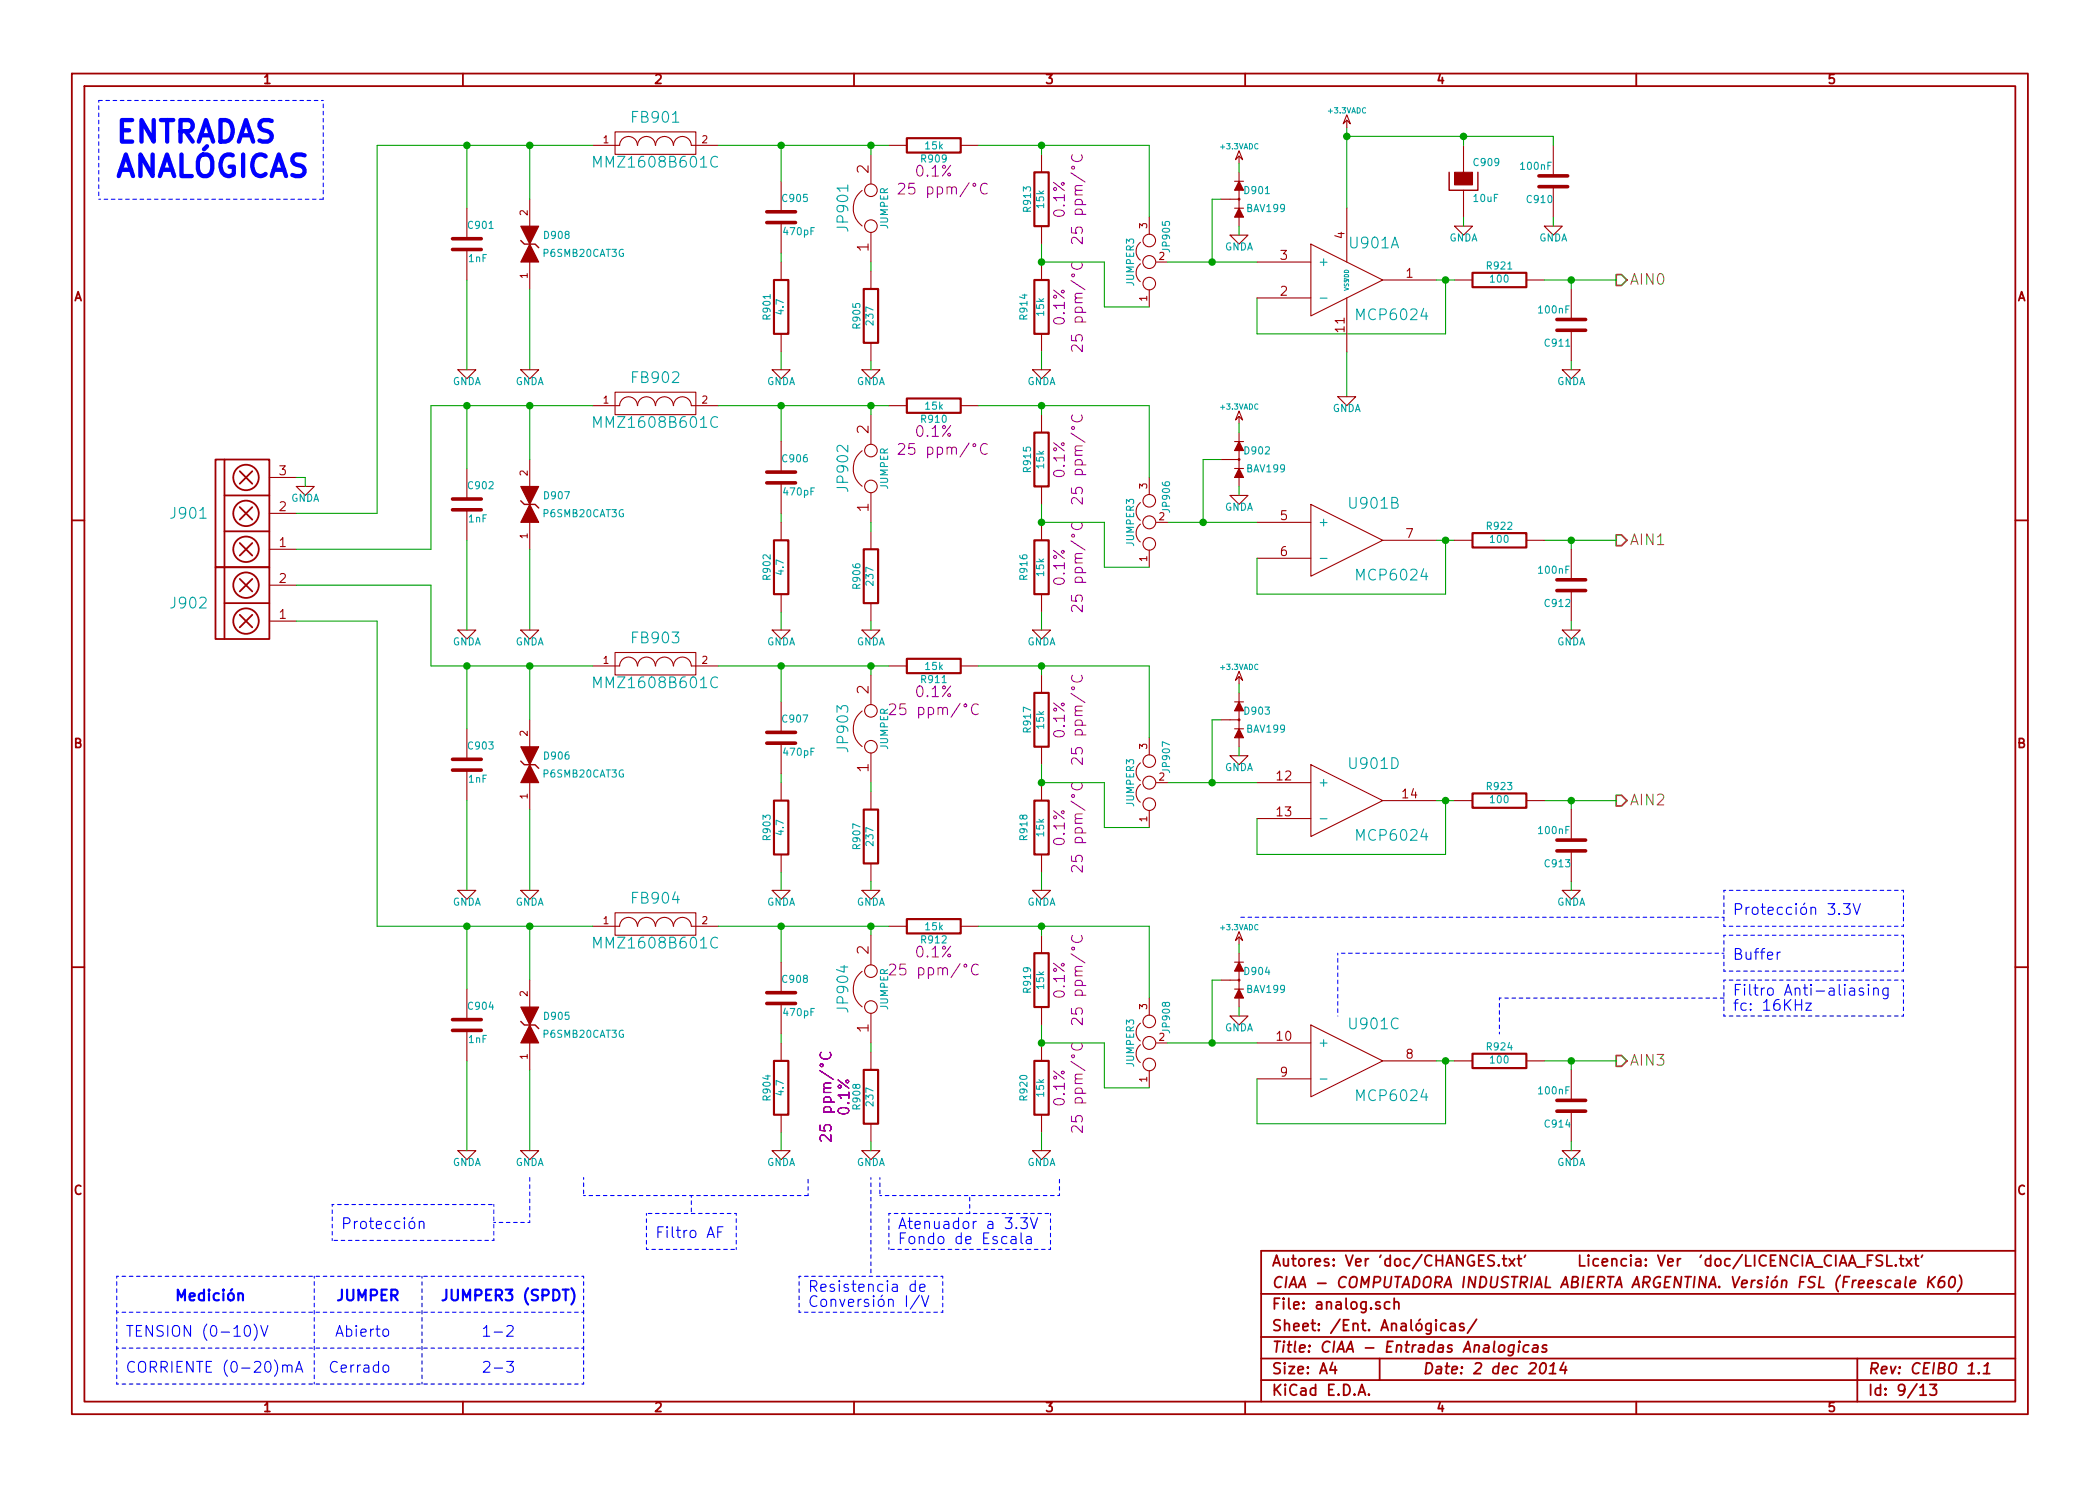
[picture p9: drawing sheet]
<svg xmlns="http://www.w3.org/2000/svg" width="297mm" height="210mm" viewBox="0 0 297 210" stroke-linecap="round" stroke-linejoin="round" font-family="sans-serif">
<defs><g id="words">
<g font-size="4.2" fill="#00f">
<text x="16.5" y="20.3">ENTRADAS</text>
<text x="16.5" y="25.2">ANALÓGICAS</text>
</g>
<g font-size="2.1" fill="#00a0a0">
<text x="89.5" y="17.4">FB901</text>
<text x="84.6" y="23.8">MMZ1608B601C</text>
<text x="120.1" y="32.5" transform="rotate(-90 120.1 32.5)">JP901</text>
<text x="191" y="35.2">U901A</text>
<text x="192.1" y="45.4">MCP6024</text>
<text x="89.5" y="54.3">FB902</text>
<text x="84.6" y="60.6">MMZ1608B601C</text>
<text x="120.1" y="69.3" transform="rotate(-90 120.1 69.3)">JP902</text>
<text x="24.3" y="73.5">J901</text>
<text x="191" y="72.1">U901B</text>
<text x="192.1" y="82.2">MCP6024</text>
<text x="24.3" y="86.2">J902</text>
<text x="89.5" y="91.1">FB903</text>
<text x="84.6" y="97.5">MMZ1608B601C</text>
<text x="120.1" y="106.2" transform="rotate(-90 120.1 106.2)">JP903</text>
<text x="191" y="108.9">U901D</text>
<text x="192.1" y="119">MCP6024</text>
<text x="89.5" y="127.9">FB904</text>
<text x="84.6" y="134.3">MMZ1608B601C</text>
<text x="120.1" y="143" transform="rotate(-90 120.1 143)">JP904</text>
<text x="191" y="145.7">U901C</text>
<text x="192.1" y="155.9">MCP6024</text>
</g>
<g font-size="2.1" fill="#a00000">
<text x="122.9" y="24.5" transform="rotate(-90 122.9 24.5)">2</text>
<text x="122.9" y="35.6" transform="rotate(-90 122.9 35.6)">1</text>
<text x="122.9" y="61.3" transform="rotate(-90 122.9 61.3)">2</text>
<text x="122.9" y="72.4" transform="rotate(-90 122.9 72.4)">1</text>
<text x="122.9" y="98.2" transform="rotate(-90 122.9 98.2)">2</text>
<text x="122.9" y="109.2" transform="rotate(-90 122.9 109.2)">1</text>
<text x="122.9" y="135" transform="rotate(-90 122.9 135)">2</text>
<text x="122.9" y="146" transform="rotate(-90 122.9 146)">1</text>
<text x="179.9" y="179.3">Autores: Ver 'doc/CHANGES.txt'</text>
<text x="214" y="179.3">Licencia: Ver 'doc/LICENCIA_CIAA_FSL.txt'</text>
<text x="179.9" y="185.4">File: analog.sch</text>
<text x="179.9" y="182.3">CIAA - COMPUTADORA INDUSTRIAL ABIERTA ARGENTINA. Versión FSL (Freescale K60)</text>
<text x="179.9" y="191.5">Title: CIAA - Entradas Analogicas</text>
<text x="179.9" y="188.4">Sheet: /Ent. Analógicas/</text>
<text x="179.9" y="197.6">KiCad E.D.A.</text>
<text x="179.9" y="194.5">Size: A4</text>
<text x="201.2" y="194.5">Date: 2 dec 2014</text>
<text x="264.2" y="194.5">Rev: CEIBO 1.1</text>
<text x="264.2" y="197.6">Id: 9/13</text>
</g>
<g font-size="2.1" fill="#a000a0">
<text x="128.1" y="27.6">25 ppm/°C</text>
<text x="129.7" y="25.1">0.1%</text>
<text x="150.7" y="30.6" transform="rotate(-90 150.7 30.6)">0.1%</text>
<text x="153.2" y="33.4" transform="rotate(-90 153.2 33.4)">25 ppm/°C</text>
<text x="150.7" y="45.8" transform="rotate(-90 150.7 45.8)">0.1%</text>
<text x="153.2" y="48.6" transform="rotate(-90 153.2 48.6)">25 ppm/°C</text>
<text x="128.1" y="64.4">25 ppm/°C</text>
<text x="129.7" y="61.9">0.1%</text>
<text x="150.7" y="67.4" transform="rotate(-90 150.7 67.4)">0.1%</text>
<text x="153.2" y="70.2" transform="rotate(-90 153.2 70.2)">25 ppm/°C</text>
<text x="150.7" y="82.7" transform="rotate(-90 150.7 82.7)">0.1%</text>
<text x="153.2" y="85.5" transform="rotate(-90 153.2 85.5)">25 ppm/°C</text>
<text x="126.9" y="101.3">25 ppm/°C</text>
<text x="129.7" y="98.7">0.1%</text>
<text x="150.7" y="104.3" transform="rotate(-90 150.7 104.3)">0.1%</text>
<text x="153.2" y="107.1" transform="rotate(-90 153.2 107.1)">25 ppm/°C</text>
<text x="150.7" y="119.5" transform="rotate(-90 150.7 119.5)">0.1%</text>
<text x="153.2" y="122.3" transform="rotate(-90 153.2 122.3)">25 ppm/°C</text>
<text x="129.7" y="135.6">0.1%</text>
<text x="126.9" y="138.1">25 ppm/°C</text>
<text x="150.7" y="141.1" transform="rotate(-90 150.7 141.1)">0.1%</text>
<text x="153.2" y="143.9" transform="rotate(-90 153.2 143.9)">25 ppm/°C</text>
<text x="117.7" y="160.4" transform="rotate(-90 117.7 160.4)">25 ppm/°C</text>
<text x="120.2" y="157.6" transform="rotate(-90 120.2 157.6)">0.1%</text>
<text x="150.7" y="156.3" transform="rotate(-90 150.7 156.3)">0.1%</text>
<text x="153.2" y="159.1" transform="rotate(-90 153.2 159.1)">25 ppm/°C</text>
</g>
<g font-size="2.1" fill="#808000">
<text x="230.5" y="40.4">AIN0</text>
<text x="230.5" y="77.2">AIN1</text>
<text x="230.5" y="114">AIN2</text>
<text x="230.5" y="150.9">AIN3</text>
</g>
<g font-size="2.1" fill="#00f">
<text x="245.1" y="129.5">Protección 3.3V</text>
<text x="245.1" y="135.9">Buffer</text>
<text x="245.1" y="141">Filtro Anti-aliasing</text>
<text x="245.1" y="143.1">fc: 16KHz</text>
<text x="48.3" y="174">Protección</text>
<text x="127" y="174">Atenuador a 3.3V</text>
<text x="92.7" y="175.3">Filtro AF</text>
<text x="127" y="176.1">Fondo de Escala</text>
<text x="21.3" y="184.1">Medición</text>
<text x="48.8" y="184.1">JUMPER3 (SPDT)</text>
<text x="114.3" y="182.9">Resistencia de</text>
<text x="114.3" y="185">Conversión I/V</text>
<text x="17.8" y="189.2">TENSION (0-10)V</text>
<text x="52.8" y="189.2">1-2</text>
<text x="17.8" y="194.3">CORRIENTE (0-20)mA</text>
<text x="41.5" y="194.3">Cerrado</text>
</g>
<g font-size="1.8" fill="#a00000">
<text x="37.3" y="11.9">1</text>
<text x="92.7" y="11.9">2</text>
<text x="148" y="11.9">3</text>
<text x="203.3" y="11.9">4</text>
<text x="258.6" y="11.9">5</text>
<text x="190.2" y="33.8" transform="rotate(-90 190.2 33.8)">4</text>
<text x="181.1" y="41.9">2</text>
<text x="181.1" y="36.8">3</text>
<text x="198.9" y="39.4">1</text>
<text x="10.4" y="42.7">A</text>
<text x="190.2" y="46.9" transform="rotate(-90 190.2 46.9)">11</text>
<text x="285.3" y="42.7">A</text>
<text x="39.5" y="67.3">3</text>
<text x="39.5" y="77.5">1</text>
<text x="39.5" y="72.4">2</text>
<text x="181.1" y="73.7">5</text>
<text x="198.9" y="76.2">7</text>
<text x="39.5" y="82.5">2</text>
<text x="181.1" y="78.7">6</text>
<text x="39.5" y="87.6">1</text>
<text x="10.4" y="105.9">B</text>
<text x="285.3" y="105.9">B</text>
<text x="180.6" y="110.5">12</text>
<text x="198.4" y="113">14</text>
<text x="180.6" y="115.6">13</text>
<text x="180.6" y="147.3">10</text>
<text x="198.9" y="149.9">8</text>
<text x="181.1" y="152.4">9</text>
<text x="10.4" y="169.1">C</text>
<text x="285.3" y="169.1">C</text>
<text x="37.3" y="199.8">1</text>
<text x="92.7" y="199.8">2</text>
<text x="148" y="199.8">3</text>
<text x="203.3" y="199.8">4</text>
<text x="258.6" y="199.8">5</text>
</g>
<g font-size="1.8" fill="#00a0a0">
<text x="186.4" y="37.7">+</text>
<text x="186.4" y="74.5">+</text>
<text x="186.4" y="111.4">+</text>
<text x="186.4" y="148.2">+</text>
</g>
<g font-size="1.4" fill="#a00000">
<text x="85.3" y="20.3">1</text>
<text x="99.3" y="20.3">2</text>
<text x="74.7" y="30.5" transform="rotate(-90 74.7 30.5)">2</text>
<text x="162.3" y="32.3" transform="rotate(-90 162.3 32.3)">3</text>
<text x="74.7" y="39.4" transform="rotate(-90 74.7 39.4)">1</text>
<text x="164" y="36.8">2</text>
<text x="162.3" y="42.6" transform="rotate(-90 162.3 42.6)">1</text>
<text x="85.3" y="57.1">1</text>
<text x="99.3" y="57.1">2</text>
<text x="74.7" y="67.3" transform="rotate(-90 74.7 67.3)">2</text>
<text x="162.3" y="69.1" transform="rotate(-90 162.3 69.1)">3</text>
<text x="74.7" y="76.2" transform="rotate(-90 74.7 76.2)">1</text>
<text x="164" y="73.7">2</text>
<text x="162.3" y="79.4" transform="rotate(-90 162.3 79.4)">1</text>
<text x="85.3" y="94">1</text>
<text x="99.3" y="94">2</text>
<text x="74.7" y="104.1" transform="rotate(-90 74.7 104.1)">2</text>
<text x="162.3" y="106" transform="rotate(-90 162.3 106)">3</text>
<text x="74.7" y="113" transform="rotate(-90 74.7 113)">1</text>
<text x="164" y="110.5">2</text>
<text x="162.3" y="116.3" transform="rotate(-90 162.3 116.3)">1</text>
<text x="85.3" y="130.8">1</text>
<text x="99.3" y="130.8">2</text>
<text x="74.7" y="141" transform="rotate(-90 74.7 141)">2</text>
<text x="162.3" y="142.8" transform="rotate(-90 162.3 142.8)">3</text>
<text x="74.7" y="149.9" transform="rotate(-90 74.7 149.9)">1</text>
<text x="164" y="147.3">2</text>
<text x="162.3" y="153.1" transform="rotate(-90 162.3 153.1)">1</text>
</g>
<g font-size="1.4" fill="#00a0a0">
<text x="130.4" y="23">R909</text>
<text x="130.9" y="21.2">15k</text>
<text x="208.6" y="23.5">C909</text>
<text x="110.8" y="28.6">C905</text>
<text x="145.9" y="29.9" transform="rotate(-90 145.9 29.9)">R913</text>
<text x="147.7" y="29.4" transform="rotate(-90 147.7 29.4)">15k</text>
<text x="176.1" y="27.5">D901</text>
<text x="208.5" y="28.6">10uF</text>
<text x="215.2" y="24.1">100nF</text>
<text x="216.1" y="28.8">C910</text>
<text x="66.3" y="32.4">C901</text>
<text x="77.1" y="33.9">D908</text>
<text x="110.9" y="33.3">470pF</text>
<text x="125.7" y="32.4" transform="rotate(-90 125.7 32.4)">JUMPER</text>
<text x="165.5" y="35.5" transform="rotate(-90 165.5 35.5)">JP905</text>
<text x="173.2" y="35.5">GNDA</text>
<text x="176.4" y="30">BAV199</text>
<text x="204.9" y="34.2">GNDA</text>
<text x="217.6" y="34.2">GNDA</text>
<text x="66.3" y="37.1">1nF</text>
<text x="76.9" y="36.4">P6SMB20CAT3G</text>
<text x="160.5" y="40.4" transform="rotate(-90 160.5 40.4)">JUMPER3</text>
<text x="210.4" y="38.2">R921</text>
<text x="210.9" y="40">100</text>
<text x="109" y="45.1" transform="rotate(-90 109 45.1)">R901</text>
<text x="110.9" y="44.4" transform="rotate(-90 110.9 44.4)">4.7</text>
<text x="121.7" y="46.4" transform="rotate(-90 121.7 46.4)">R905</text>
<text x="123.6" y="45.9" transform="rotate(-90 123.6 45.9)">237</text>
<text x="145.4" y="45.1" transform="rotate(-90 145.4 45.1)">R914</text>
<text x="147.7" y="44.6" transform="rotate(-90 147.7 44.6)">15k</text>
<text x="217.7" y="44.4">100nF</text>
<text x="218.6" y="49.1">C911</text>
<text x="64" y="54.5">GNDA</text>
<text x="72.8" y="54.5">GNDA</text>
<text x="108.4" y="54.5">GNDA</text>
<text x="121.1" y="54.5">GNDA</text>
<text x="130.4" y="59.9">R910</text>
<text x="130.9" y="58">15k</text>
<text x="145.2" y="54.5">GNDA</text>
<text x="188.4" y="58.3">GNDA</text>
<text x="220.2" y="54.5">GNDA</text>
<text x="110.8" y="65.5">C906</text>
<text x="176.1" y="64.3">D902</text>
<text x="41.1" y="71">GNDA</text>
<text x="66.3" y="69.3">C902</text>
<text x="77.1" y="70.7">D907</text>
<text x="110.9" y="70.1">470pF</text>
<text x="125.7" y="69.2" transform="rotate(-90 125.7 69.2)">JUMPER</text>
<text x="145.9" y="66.7" transform="rotate(-90 145.9 66.7)">R915</text>
<text x="147.7" y="66.2" transform="rotate(-90 147.7 66.2)">15k</text>
<text x="176.4" y="66.9">BAV199</text>
<text x="66.3" y="74">1nF</text>
<text x="76.9" y="73.2">P6SMB20CAT3G</text>
<text x="160.5" y="77.2" transform="rotate(-90 160.5 77.2)">JUMPER3</text>
<text x="165.5" y="72.3" transform="rotate(-90 165.5 72.3)">JP906</text>
<text x="173.2" y="72.3">GNDA</text>
<text x="210.4" y="75">R922</text>
<text x="210.9" y="76.9">100</text>
<text x="109" y="81.9" transform="rotate(-90 109 81.9)">R902</text>
<text x="110.9" y="81.2" transform="rotate(-90 110.9 81.2)">4.7</text>
<text x="121.7" y="83.2" transform="rotate(-90 121.7 83.2)">R906</text>
<text x="123.6" y="82.7" transform="rotate(-90 123.6 82.7)">237</text>
<text x="145.4" y="81.9" transform="rotate(-90 145.4 81.9)">R916</text>
<text x="147.7" y="81.5" transform="rotate(-90 147.7 81.5)">15k</text>
<text x="217.7" y="81.2">100nF</text>
<text x="218.6" y="85.9">C912</text>
<text x="64" y="91.4">GNDA</text>
<text x="72.8" y="91.4">GNDA</text>
<text x="108.4" y="91.4">GNDA</text>
<text x="121.1" y="91.4">GNDA</text>
<text x="130.9" y="94.8">15k</text>
<text x="145.2" y="91.4">GNDA</text>
<text x="220.2" y="91.4">GNDA</text>
<text x="130.4" y="96.7">R911</text>
<text x="176.1" y="101.2">D903</text>
<text x="66.3" y="106.1">C903</text>
<text x="77.1" y="107.5">D906</text>
<text x="110.8" y="102.3">C907</text>
<text x="110.9" y="107">470pF</text>
<text x="125.7" y="106.1" transform="rotate(-90 125.7 106.1)">JUMPER</text>
<text x="145.9" y="103.5" transform="rotate(-90 145.9 103.5)">R917</text>
<text x="147.7" y="103" transform="rotate(-90 147.7 103)">15k</text>
<text x="176.4" y="103.7">BAV199</text>
<text x="66.3" y="110.8">1nF</text>
<text x="76.9" y="110.1">P6SMB20CAT3G</text>
<text x="165.5" y="109.2" transform="rotate(-90 165.5 109.2)">JP907</text>
<text x="173.2" y="109.1">GNDA</text>
<text x="210.4" y="111.8">R923</text>
<text x="210.9" y="113.7">100</text>
<text x="109" y="118.8" transform="rotate(-90 109 118.8)">R903</text>
<text x="110.9" y="118.1" transform="rotate(-90 110.9 118.1)">4.7</text>
<text x="123.6" y="119.6" transform="rotate(-90 123.6 119.6)">237</text>
<text x="145.4" y="118.8" transform="rotate(-90 145.4 118.8)">R918</text>
<text x="147.7" y="118.3" transform="rotate(-90 147.7 118.3)">15k</text>
<text x="160.5" y="114.1" transform="rotate(-90 160.5 114.1)">JUMPER3</text>
<text x="217.7" y="118.1">100nF</text>
<text x="121.7" y="120" transform="rotate(-90 121.7 120)">R907</text>
<text x="218.6" y="122.8">C913</text>
<text x="64" y="128.2">GNDA</text>
<text x="72.8" y="128.2">GNDA</text>
<text x="108.4" y="128.2">GNDA</text>
<text x="121.1" y="128.2">GNDA</text>
<text x="130.9" y="131.7">15k</text>
<text x="145.2" y="128.2">GNDA</text>
<text x="220.2" y="128.2">GNDA</text>
<text x="130.4" y="133.5">R912</text>
<text x="176.1" y="138">D904</text>
<text x="66.3" y="142.9">C904</text>
<text x="110.8" y="139.1">C908</text>
<text x="110.9" y="143.8">470pF</text>
<text x="125.7" y="142.9" transform="rotate(-90 125.7 142.9)">JUMPER</text>
<text x="145.9" y="140.4" transform="rotate(-90 145.9 140.4)">R919</text>
<text x="147.7" y="139.9" transform="rotate(-90 147.7 139.9)">15k</text>
<text x="176.4" y="140.5">BAV199</text>
<text x="66.3" y="147.6">1nF</text>
<text x="76.9" y="146.9">P6SMB20CAT3G</text>
<text x="77.1" y="144.3">D905</text>
<text x="165.5" y="146" transform="rotate(-90 165.5 146)">JP908</text>
<text x="173.2" y="146">GNDA</text>
<text x="210.4" y="148.7">R924</text>
<text x="109" y="155.6" transform="rotate(-90 109 155.6)">R904</text>
<text x="110.9" y="154.9" transform="rotate(-90 110.9 154.9)">4.7</text>
<text x="145.4" y="155.6" transform="rotate(-90 145.4 155.6)">R920</text>
<text x="147.7" y="155.1" transform="rotate(-90 147.7 155.1)">15k</text>
<text x="160.5" y="150.9" transform="rotate(-90 160.5 150.9)">JUMPER3</text>
<text x="210.9" y="150.5">100</text>
<text x="217.7" y="154.9">100nF</text>
<text x="121.7" y="156.9" transform="rotate(-90 121.7 156.9)">R908</text>
<text x="123.6" y="156.4" transform="rotate(-90 123.6 156.4)">237</text>
<text x="218.6" y="159.6">C914</text>
<text x="64" y="165">GNDA</text>
<text x="72.8" y="165">GNDA</text>
<text x="108.4" y="165">GNDA</text>
<text x="121.1" y="165">GNDA</text>
<text x="145.2" y="165">GNDA</text>
<text x="220.2" y="165">GNDA</text>
</g>
<g font-size="1.1" fill="#00a0a0">
<text x="188" y="16.1">+3.3VADC</text>
<text x="172.7" y="21.2">+3.3VADC</text>
<text x="172.7" y="58">+3.3VADC</text>
<text x="172.7" y="94.8">+3.3VADC</text>
<text x="172.7" y="131.6">+3.3VADC</text>
</g>
<g font-size=".8" fill="#00a0a0">
<text x="190.8" y="41.1" transform="rotate(-90 190.8 41.1)">VSS</text>
<text x="190.8" y="39.9" transform="rotate(-90 190.8 39.9)">VDD</text>
</g>
</g></defs>
<g fill="none" stroke="#a00000" stroke-width=".25">
<path d="M10.2 10.4h276.6v189.7h-276.6zM11.9 12.2h273.2v186.1h-273.2zM65.5 10.4v1.8M120.8 10.4v1.8M176.1 10.4v1.8M231.4 10.4v1.8M10.2 73.6h1.7M30.5 65h7.6v15.3h-7.6zM31.7 70.1h6.4M31.7 75.2h6.4M31.7 65v25.4M33.9 66.7l1.8 1.7"/>
<path d="M33.9 71.7l1.8 1.8M33.9 76.8l1.8 1.8M35.7 66.7l-1.8 1.7M35.7 71.7l-1.8 1.8M35.7 76.8l-1.8 1.8M285.1 73.6h1.7M30.5 80.3h7.6v10.1h-7.6zM31.7 85.3h6.4M33.9 81.9l1.8 1.8M33.9 87l1.8 1.8M35.7 81.9l-1.8 1.8M35.7 87l-1.8 1.8"/>
<path d="M10.2 136.8h1.7M285.1 136.8h1.7M211.4 177.7a.62 .62 0 0 0-.9 0 .36 .36 0 0 0 .3 .6l.2 .1a.36 .36 0 0 1 .4 .4 .36 .36 0 0 1-.4 .3l-.5-.1M212 179h.1l-.1 .1-.1-.1h.1v.1M212.5 178.1h.6M212.7 177.6v1.3l.1 .1 .3 .1M256.6 179.3h1.2M259 177.7a.63 .63 0 0 0-.7 0 .63 .63 0 0 0-.2 .8 .6 .6 0 0 0 .3 .5 .6 .6 0 0 0 .6 0M259.7 177.6v1.5M260.2 179.1l.5-1.5 .5 1.5M260.3 178.7h.8M261.5 179.1l.5-1.5 .5 1.5"/>
<path d="M261.6 178.7h.8M262.6 179.3h1.2M264.2 178.3h.5M264.9 177.6h-.7v1.5M266.3 177.7a.62 .62 0 0 0-.8 0 .36 .36 0 0 0 .2 .6l.3 .1a.36 .36 0 0 1 .3 .4 .36 .36 0 0 1-.3 .3l-.6-.1M266.9 177.6v1.5h.7M268.1 179h.1l-.1 .1v-.1v.1M268.7 178.1h.6M268.9 177.6v1.3l.1 .1 .3 .1M269.6 178.1l.8 1M270.4 178.1l-.8 1M270.8 178.1h.6"/>
<path d="M271 177.6v1.3l.1 .1 .3 .1M271.9 177.6l-.1 .3M285.1 177h-106.7v21.3M65.5 198.3v1.8M120.8 198.3v1.8M176.1 198.3v1.8M178.4 183.1h106.7M178.4 189.2h106.7M178.4 195.3h106.7M178.4 192.2h106.7M188.5 192.8l-.4 1h1M188.8 193.3v1.1"/>
<path d="M192.1 197.4l.5-1.5 .5 1.5M192.3 197h.7M193.6 197.3h.1l-.1 .1-.1-.1h.1v.1M195.1 192.2v3.1M196.6 184.3a.48 .48 0 0 0-.7 0l-.1 .6a.48 .48 0 0 0 .8 .2M197.2 184.3a.38 .38 0 0 1 .7 .1v.8M197.2 183.7v1.5M204.5 187.3a.48 .48 0 0 0-.6 .1l-.1 .6a.48 .48 0 0 0 .7 .2M205.2 187.3l.1-.1 .4 .1 .1 1M205.8 187.6l-.5 .1a.3 .3 0 0 0-.2 .3 .3 .3 0 0 0 .2 .3l.5-.1M207 187.3l-.3-.1-.2 .3v.2l.5 .1 .1 .2-.1 .2-.1 .1-.4-.1M208.9 186.7l-1.3 1.9"/>
<path d="M212.1 190.4a.39 .39 0 0 1 .4-.1 .39 .39 0 0 1 .3 .3l-.1 .6a.41 .41 0 0 1-.7-.2zM214.1 190.4a.51 .51 0 0 0-.7 .2v.6a.53 .53 0 0 0 .6 0M214.2 190.3l-.2 1.2-.1 .2a.45 .45 0 0 1-.6 0M214.9 190.3l-.1 1M214.9 189.8v.1h.1l-.1-.1v.1M216.3 190.4a.51 .51 0 0 0-.8 .2v.6a.53 .53 0 0 0 .7 0M216.9 190.4l.2-.1 .4 .1 .1 .1-.2 .8M217.5 190.7h-.5a.35 .35 0 0 0-.2 .5l.1 .1 .5-.1M218 193a.35 .35 0 0 1 .4-.2 .35 .35 0 0 1 .3 .3 .87 .87 0 0 1-.6 1.3l-.2-.1a1.14 1.14 0 0 1 .1-1.3zM218.8 190.4l-.4-.1-.1 .1-.1 .2 .2 .2 .3 .1 .1 .2-.3 .2-.4-.1M219.2 194.4h.8M219.3 193.3l.5-.5-.2 1.6"/>
<path d="M221.2 192.8l-.6 1h1M221.5 193.3l-.2 1.1M231.4 198.3v1.8M262.7 192.2v6.1M268.1 181.2l.2-.1 .4 .1 .1 .2-.1 .8M268.8 181.5l-.5 .1a.35 .35 0 0 0-.3 .5l.2 .1 .5-.1M269.6 180.6l-.2 1.4 .2 .2M270.2 181.7l.7-.2v-.3l-.1-.1-.5 .1-.1 .8 .2 .2 .4-.1M271.6 196.3l.4-.4v1.5M271.6 197.4h.9M272.8 180.6l-.1 1.6M273 195.9h.9l-.5 .6a.42 .42 0 0 1 .5 .3v.3l-.1 .2-.6 .1-.2-.1"/>
<path d="M273 181.3l.6 .9M273.7 180.6l-1 .9M275 180.6a.72 .72 0 0 0-.8 .7v.7a.52 .52 0 0 0 .8-.1v-.5a.49 .49 0 0 0-.8 .1M275.9 180.8a.35 .35 0 0 1 .4-.2 .35 .35 0 0 1 .2 .3 .87 .87 0 0 1-.6 1.3l-.1-.1a1.14 1.14 0 0 1 .1-1.3zM277.2 180.4a1.78 1.78 0 0 1-.3 2.3M280.5 194.4h.9M280.7 193.3l.5-.5-.2 1.6"/>
<circle cx="34.8" cy="77.7" r="1.8"/>
<circle cx="34.8" cy="67.6" r="1.8"/>
<circle cx="34.8" cy="72.6" r="1.8"/>
<circle cx="34.8" cy="82.8" r="1.8"/>
<circle cx="34.8" cy="87.9" r="1.8"/>
</g>
<g fill="none" stroke="#a00000" stroke-width=".51">
<path d="M64 35.3h4.1M64 33.8h4.1M108.5 31.5h4M108.5 30h4M217.7 24.9h4M217.7 26.4h4M220.2 45.2h4.1M220.2 46.7h4.1M64 72.1h4.1M64 70.6h4.1M108.5 68.3h4M108.5 66.8h4"/>
<path d="M220.2 82h4.1M220.2 83.6h4.1M64 109h4.1M64 107.4h4.1M108.5 105.2h4M108.5 103.6h4M220.2 118.9h4.1M220.2 120.4h4.1M64 145.8h4.1M64 144.3h4.1M108.5 142h4M108.5 140.5h4"/>
<path d="M220.2 155.7h4.1M220.2 157.2h4.1"/>
</g>
<g fill="none" stroke="#a00000" stroke-width=".15">
<path d="M87 18.7h11.4v3.1h-11.4zM190.5 17v1M190.5 16.3l.5 1.2-.5-.5-.5 .5zM66 29.5v4.3M66 35.3v4.3M74.9 28.2v3.8M74.9 37.1v3.8M83.8 20.6h3.8M87.7 20.6a1.26 1.26 0 0 1 1.2-1.3 1.26 1.26 0 0 1 1.3 1.3M90.2 20.6a1.26 1.26 0 0 1 1.3-1.3 1.26 1.26 0 0 1 1.2 1.3 1.27 1.27 0 0 1 1.3-1.3 1.27 1.27 0 0 1 1.2 1.3 1.27 1.27 0 0 1 1.3-1.3 1.27 1.27 0 0 1 1.3 1.3h3.8M110.5 25.6v4.4M110.5 31.5v4.3"/>
<path d="M110.5 37.1v2.5M121.9 26.9a3.2 3.2 0 0 0 0 5.1M123.2 21.8v4.2M123.2 32.9v4.2M123.2 38.3v2.6M125.7 20.6h2.6M135.9 20.6h2.5M147.3 21.8v2.6M147.3 32v2.5M147.3 37.1v2.5M161.3 37.3a1.62 1.62 0 0 0 0 2.5M161.3 34.3a1.62 1.62 0 0 0 0 2.5"/>
<path d="M162.6 30.7v2.4M172.7 28.2h2.6M174 33.3h2.5l-1.2 1.2zM174.6 29.5h1.3M174.6 25.6h1.3M175.3 22.1v1M175.3 21.3l.5 1.3-.5-.5-.5 .5zM175.3 24.4v1.2M175.3 26.9v2.6M175.3 30.7v1.3M177.8 37.1h7.6M185.4 34.5l10.2 5.1-10.2 5.1z"/>
<path d="M190.5 29.5v7.6M195.6 39.6h7.6M205.7 32h2.6l-1.3 1.3zM205.7 39.6h2.6M207 20.6v3.8M207 26.9v3.8M215.9 39.6h2.5M218.4 32h2.6l-1.3 1.3zM219.7 20.6v4.3M219.7 26.4v4.3M64.8 52.3h2.5l-1.3 1.3zM73.7 52.3h2.5l-1.3 1.3z"/>
<path d="M83.8 57.4h3.8M87 55.5h11.4v3.2h-11.4zM87.7 57.4a1.26 1.26 0 0 1 1.2-1.3 1.26 1.26 0 0 1 1.3 1.3M90.2 57.4a1.26 1.26 0 0 1 1.3-1.3 1.26 1.26 0 0 1 1.2 1.3 1.27 1.27 0 0 1 1.3-1.3 1.27 1.27 0 0 1 1.2 1.3 1.27 1.27 0 0 1 1.3-1.3 1.27 1.27 0 0 1 1.3 1.3h3.8M109.2 52.3h2.6l-1.3 1.3zM110.5 47.2v2.6M121.9 52.3h2.6l-1.3 1.3zM123.2 48.5v2.5M123.2 58.7v4.2M125.7 57.4h2.6M135.9 57.4h2.5M146 52.3h2.6l-1.3 1.3z"/>
<path d="M147.3 47.2v2.6M147.3 58.7v2.5M162.6 41v2.4M175.3 58.9v1M175.3 58.2l.5 1.2-.5-.5-.5 .5zM177.8 42.2h7.6M189.2 56.1h2.6l-1.3 1.3zM190.5 42.2v7.6M221 52.3h2.5l-1.3 1.3zM222.2 40.9v4.3M222.2 46.7v4.3M38.1 77.7h3.8"/>
<path d="M38.1 72.6h3.8M38.1 67.6h3.8M41.9 68.8h2.5l-1.2 1.3zM66 66.3v4.3M66 72.1v4.3M74.9 65v3.8M74.9 73.9v3.8M110.5 62.5v4.3M110.5 68.3v4.3M110.5 73.9v2.5M121.9 63.8a3.2 3.2 0 0 0 0 5M123.2 69.7v4.2"/>
<path d="M123.2 75.2v2.5M147.3 68.8v2.6M147.3 73.9v2.5M161.3 74.2a1.62 1.62 0 0 0 0 2.5M161.3 71.1a1.62 1.62 0 0 0 0 2.5M162.6 67.6v2.4M162.6 77.8v2.5M172.7 65h2.6M174 70.1h2.5l-1.2 1.3zM174.6 66.3h1.3M174.6 62.5h1.3M175.3 61.2v1.3"/>
<path d="M175.3 63.7v2.6M175.3 67.6v1.2M177.8 73.9h7.6M177.8 79h7.6M185.4 71.4l10.2 5-10.2 5.1zM195.6 76.4h7.6M205.7 76.4h2.6M215.9 76.4h2.5M222.2 77.7v4.3M38.1 87.9h3.8M38.1 82.8h3.8M64.8 89.1h2.5l-1.3 1.3z"/>
<path d="M73.7 89.1h2.5l-1.3 1.3zM83.8 94.2h3.8M87 92.3h11.4v3.2h-11.4zM87.7 94.2a1.26 1.26 0 0 1 1.2-1.2 1.26 1.26 0 0 1 1.3 1.2M90.2 94.2a1.26 1.26 0 0 1 1.3-1.2 1.26 1.26 0 0 1 1.2 1.2 1.27 1.27 0 0 1 1.3-1.2 1.27 1.27 0 0 1 1.2 1.2 1.27 1.27 0 0 1 1.3-1.2 1.27 1.27 0 0 1 1.3 1.2h3.8M109.2 89.1h2.6l-1.3 1.3zM110.5 84.1v2.5M110.5 99.3v4.3M121.9 89.1h2.6l-1.3 1.3zM123.2 85.3v2.6M123.2 95.5v4.2M125.7 94.2h2.6"/>
<path d="M135.9 94.2h2.5M146 89.1h2.6l-1.3 1.3zM147.3 84.1v2.5M147.3 95.5v2.5M174.6 99.3h1.3M175.3 95.8v1M175.3 95l.5 1.3-.5-.5-.5 .5zM175.3 98v1.3M221 89.1h2.5l-1.3 1.3zM222.2 83.6v4.3M66 103.1v4.3M66 109v4.3"/>
<path d="M74.9 101.8v3.9M74.9 110.7v3.8M110.5 105.2v4.3M110.5 110.7v2.6M121.9 100.6a3.2 3.2 0 0 0 0 5M123.2 106.5v4.2M123.2 112v2.5M147.3 105.7v2.5M147.3 110.7v2.6M161.3 111a1.62 1.62 0 0 0 0 2.5M161.3 107.9a1.62 1.62 0 0 0 0 2.6M162.6 104.4v2.4"/>
<path d="M162.6 114.7v2.4M172.7 101.8h2.6M174 106.9h2.5l-1.2 1.3zM174.6 103.1h1.3M175.3 100.6v2.5M175.3 104.4v1.3M177.8 110.7h7.6M177.8 115.8h7.6M185.4 108.2l10.2 5.1-10.2 5.1zM195.6 113.3h7.6M205.7 113.3h2.6M215.9 113.3h2.5"/>
<path d="M222.2 114.5v4.4M64.8 126h2.5l-1.3 1.2zM66 139.9v4.4M73.7 126h2.5l-1.3 1.2zM74.9 138.7v3.8M83.8 131.1h3.8M87 129.2h11.4v3.1h-11.4zM87.7 131.1a1.26 1.26 0 0 1 1.2-1.3 1.26 1.26 0 0 1 1.3 1.3M90.2 131.1a1.26 1.26 0 0 1 1.3-1.3 1.26 1.26 0 0 1 1.2 1.3 1.27 1.27 0 0 1 1.3-1.3 1.27 1.27 0 0 1 1.2 1.3 1.27 1.27 0 0 1 1.3-1.3 1.27 1.27 0 0 1 1.3 1.3h3.8M109.2 126h2.6l-1.3 1.2zM110.5 120.9v2.5M110.5 136.1v4.4"/>
<path d="M121.9 126h2.6l-1.3 1.2zM121.9 137.4a3.2 3.2 0 0 0 0 5.1M123.2 122.2v2.5M123.2 132.3v4.2M125.7 131.1h2.6M135.9 131.1h2.5M146 126h2.6l-1.3 1.2zM147.3 120.9v2.5M147.3 132.3v2.6M172.7 138.7h2.6M174.6 139.9h1.3M174.6 136.1h1.3"/>
<path d="M175.3 132.6v1M175.3 131.8l.5 1.3-.5-.5-.5 .5zM175.3 134.9v1.2M175.3 137.4v2.5M221 126h2.5l-1.3 1.2zM222.2 120.4v4.3M66 145.8v4.3M74.9 147.6v3.8M110.5 142v4.3M110.5 147.6v2.5M110.5 157.7v2.6M123.2 143.4v4.2"/>
<path d="M123.2 148.8v2.6M123.2 159v2.5M147.3 142.5v2.5M147.3 147.6v2.5M147.3 157.7v2.6M161.3 147.8a1.62 1.62 0 0 0 0 2.5M161.3 144.8a1.62 1.62 0 0 0 0 2.5M162.6 141.2v2.4M162.6 151.5v2.4M174 143.8h2.5l-1.2 1.2zM175.3 141.2v1.3M177.8 152.6h7.6"/>
<path d="M177.8 147.6h7.6M185.4 145l10.2 5.1-10.2 5.1zM195.6 150.1h7.6M205.7 150.1h2.6M215.9 150.1h2.5M222.2 151.4v4.3M222.2 157.2v4.3M64.8 162.8h2.5l-1.3 1.3zM73.7 162.8h2.5l-1.3 1.3zM109.2 162.8h2.6l-1.3 1.3zM121.9 162.8h2.6l-1.3 1.3zM146 162.8h2.6l-1.3 1.3z"/>
<path d="M221 162.8h2.5l-1.3 1.3z"/>
<circle cx="123.2" cy="32" r=".89"/>
<circle cx="123.2" cy="26.9" r=".89"/>
<circle cx="162.6" cy="37.1" r=".91"/>
<circle cx="162.6" cy="34" r=".89"/>
<circle cx="175.3" cy="28.2" r=".13"/>
<circle cx="162.6" cy="40.1" r=".89"/>
<circle cx="123.2" cy="63.7" r=".89"/>
<circle cx="123.2" cy="68.8" r=".89"/>
<circle cx="162.6" cy="73.9" r=".91"/>
<circle cx="162.6" cy="77" r=".89"/>
<circle cx="162.6" cy="70.9" r=".89"/>
<circle cx="175.3" cy="65" r=".13"/>
<circle cx="123.2" cy="105.7" r=".89"/>
<circle cx="123.2" cy="100.6" r=".89"/>
<circle cx="162.6" cy="110.7" r=".91"/>
<circle cx="162.6" cy="107.7" r=".89"/>
<circle cx="162.6" cy="113.8" r=".89"/>
<circle cx="175.3" cy="101.8" r=".13"/>
<circle cx="123.2" cy="137.4" r=".89"/>
<circle cx="175.3" cy="138.7" r=".13"/>
<circle cx="123.2" cy="142.5" r=".89"/>
<circle cx="162.6" cy="147.6" r=".91"/>
<circle cx="162.6" cy="144.5" r=".89"/>
<circle cx="162.6" cy="150.6" r=".89"/>
</g>
<g fill="#a00000" stroke="#a00000" stroke-width=".15">
<path d="M74.9 34.5l1.3 2.6h-2.5z"/>
<path d="M73.7 32h2.5l-1.3 2.5z"/>
<path d="M205.7 24.4h2.6v1.8h-2.6z"/>
<path d="M175.3 29.5l.6 1.2h-1.3z"/>
<path d="M175.3 25.6l.6 1.3h-1.3z"/>
<path d="M74.9 71.4l1.3 2.5h-2.5z"/>
<path d="M73.7 68.8h2.5l-1.3 2.6z"/>
<path d="M175.3 66.3l.6 1.3h-1.3z"/>
<path d="M175.3 62.5l.6 1.2h-1.3z"/>
<path d="M74.9 108.2l1.3 2.5h-2.5z"/>
<path d="M73.7 105.7h2.5l-1.3 2.5z"/>
<path d="M175.3 103.1l.6 1.3h-1.3z"/>
<path d="M175.3 99.3l.6 1.3h-1.3z"/>
<path d="M74.9 145l1.3 2.6h-2.5z"/>
<path d="M73.7 142.5h2.5l-1.3 2.5z"/>
<path d="M175.3 139.9l.6 1.3h-1.3z"/>
<path d="M175.3 136.1l.6 1.3h-1.3z"/>
</g>
<path d="M73.7 34l.5 .5h1.5l.5 .5M205 24.4v2.5h4v-2.5M73.7 70.9l.5 .5h1.5l.5 .5M73.7 107.7l.5 .5h1.5l.5 .5M73.7 144.5l.5 .5h1.5l.5 .5" fill="none" stroke="#a00000" stroke-width=".2"/>
<path d="M84 23.6v-1.5l.5 1.1 .5-1.1v1.5M101.5 22.3a.63 .63 0 0 0-.8 0 .63 .63 0 0 0-.2 .7 .6 .6 0 0 0 .4 .6 .6 .6 0 0 0 .6-.1M101.5 59.1a.63 .63 0 0 0-.8 0 .63 .63 0 0 0-.2 .7 .6 .6 0 0 0 .4 .6 .6 .6 0 0 0 .6-.1M186.7 42.2h1M84 60.5v-1.6l.5 1.1 .5-1.1v1.6M186.7 79h1M84 97.3v-1.5l.5 1.1 .5-1.1v1.5M101.5 95.9a.63 .63 0 0 0-.8 0 .63 .63 0 0 0-.2 .8 .6 .6 0 0 0 .4 .5 .6 .6 0 0 0 .6 0M186.7 115.8h1M84 134.1v-1.5l.5 1.1 .5-1.1v1.5M101.5 132.8a.63 .63 0 0 0-.8 0 .63 .63 0 0 0-.2 .7 .6 .6 0 0 0 .4 .6 .6 .6 0 0 0 .6-.1M186.7 152.7h1" fill="none" stroke="#00a0a0" stroke-width=".15"/>
<g fill="none" stroke="#a00000" stroke-width=".3">
<path d="M128.3 19.6h7.6v2h-7.6zM109.5 39.6h2v7.6h-2zM146.3 24.4h2v7.6h-2zM146.3 39.6h2v7.6h-2zM208.3 38.6h7.6v2h-7.6zM122.2 40.9h2v7.6h-2zM128.3 56.4h7.6v2h-7.6zM109.5 76.4h2v7.7h-2zM122.2 77.7h2v7.6h-2zM146.3 61.2h2v7.6h-2zM146.3 76.4h2v7.7h-2zM208.3 75.4h7.6v2.1h-7.6z"/>
<path d="M128.3 93.2h7.6v2h-7.6zM146.3 98h2v7.7h-2zM109.5 113.3h2v7.6h-2zM122.2 114.5h2v7.7h-2zM146.3 113.3h2v7.6h-2zM208.3 112.3h7.6v2h-7.6zM128.3 130h7.6v2.1h-7.6zM146.3 134.9h2v7.6h-2zM109.5 150.1h2v7.6h-2zM122.2 151.4h2v7.6h-2zM146.3 150.1h2v7.6h-2zM208.3 149.1h7.6v2h-7.6z"/>
</g>
<path d="M228.6 38.9h.8l.7 .7-.7 .8h-.8zM228.6 75.7h.8l.7 .7-.7 .8h-.8zM228.6 112.5h.8l.7 .8-.7 .7h-.8zM228.6 149.3h.8l.7 .8-.7 .8h-.8z" fill="none" stroke="#808000" stroke-width=".25"/>
<g fill="none" stroke="#00a000" stroke-width=".15">
<path d="M190.5 18v11.5M190.5 19.3h29.2v1.3M207 19.3v1.3M66 20.6v8.9M66 39.6v12.7M74.9 20.6v7.6M83.8 20.6h-30.5v52h-11.4M101.6 20.6h24.1M110.5 20.6v5M110.5 35.8v1.3M123.2 20.6v1.2M123.2 37.1v1.2"/>
<path d="M138.4 20.6h24.2v10.1M147.3 34.5v2.6h8.9v6.3h6.4M147.3 20.6v1.2M165.1 37.1h12.7M172.7 28.2h-1.3v8.9M175.3 23.1v1.3M175.3 32v1.3M203.2 39.6h2.5M204.5 39.6v7.6h-26.7v-5M207 30.7v1.3M218.4 39.6h10.2M219.7 30.7v1.3"/>
<path d="M222.2 39.6v1.3M66 57.4v8.9M74.9 40.9v11.4M74.9 57.4v7.6M83.8 57.4h-22.8v20.3h-19.1M101.6 57.4h24.1M110.5 49.8v2.5M110.5 57.4v5.1M123.2 51v1.3M123.2 57.4v1.3M138.4 57.4h24.2v10.2M147.3 49.8v2.5"/>
<path d="M147.3 57.4v1.3M175.3 59.9v1.3M190.5 49.8v6.3M222.2 51v1.3M41.9 67.6h1.3v1.2M66 76.4v12.7M74.9 77.7v11.4M110.5 72.6v1.3M123.2 73.9v1.3M147.3 71.4v2.5h8.9v6.4h6.4M165.1 73.9h12.7M172.7 65h-2.5v8.9"/>
<path d="M175.3 68.8v1.3M203.2 76.4h2.5M204.5 76.4v7.7h-26.7v-5.1M218.4 76.4h10.2M222.2 76.4v1.3M41.9 82.8h19.1v11.4h22.8M41.9 87.9h11.4v43.2h30.5M66 94.2v8.9M74.9 94.2v7.6M101.6 94.2h24.1M110.5 86.6v2.5M110.5 94.2v5.1"/>
<path d="M123.2 87.9v1.2M123.2 94.2v1.3M138.4 94.2h24.2v10.2M147.3 86.6v2.5M147.3 94.2v1.3M175.3 96.8v1.2M222.2 87.9v1.2M66 113.3v12.7M74.9 114.5v11.5M110.5 109.5v1.2M123.2 110.7v1.3M147.3 108.2v2.5h8.9v6.4h6.4"/>
<path d="M165.1 110.7h12.7M172.7 101.8h-1.3v8.9M175.3 105.7v1.2M203.2 113.3h2.5M204.5 113.3v7.6h-26.7v-5.1M218.4 113.3h10.2M222.2 113.3v1.2M66 131.1v8.8M74.9 131.1v7.6M101.6 131.1h24.1M110.5 123.4v2.6M110.5 131.1v5"/>
<path d="M123.2 124.7v1.3M123.2 131.1v1.2M138.4 131.1h24.2v10.1M147.3 123.4v2.6M147.3 131.1v1.2M172.7 138.7h-1.3v8.9M175.3 133.6v1.3M222.2 124.7v1.3M66 150.1v12.7M74.9 151.4v11.4M110.5 146.3v1.3M123.2 147.6v1.2"/>
<path d="M147.3 145v2.6h8.9v6.3h6.4M165.1 147.6h12.7M175.3 142.5v1.3M203.2 150.1h2.5M204.5 150.1v8.9h-26.7v-6.4M218.4 150.1h10.2M222.2 150.1v1.3M110.5 160.3v2.5M123.2 161.5v1.3M147.3 160.3v2.5M222.2 161.5v1.3"/>
</g>
<g fill="none" stroke="#a000a0" stroke-width=".15">
<path d="M127.1 26.1l.2-.2h.4l.2 .2 .1 .3-.1 .2-.9 .9h1M139.6 26.1a.63 .63 0 0 0-.7 0 .63 .63 0 0 0-.2 .7 .6 .6 0 0 0 .3 .6 .6 .6 0 0 0 .6-.1M151.7 21.9a.63 .63 0 0 0 0 .8 .63 .63 0 0 0 .8 .2 .6 .6 0 0 0 .5-.4 .6 .6 0 0 0 0-.6M151.7 37.1a.63 .63 0 0 0 0 .8 .63 .63 0 0 0 .8 .2 .6 .6 0 0 0 .5-.3 .6 .6 0 0 0 0-.7M153.1 33.6v.9l-.9-.9h-.2h-.3l-.1 .3v.3l.1 .3M151.7 58.7a.63 .63 0 0 0 0 .8 .63 .63 0 0 0 .8 .2 .6 .6 0 0 0 .5-.3 .6 .6 0 0 0 0-.7M153.1 48.8v1l-.9-.9-.2-.1-.3 .1-.1 .2v.4l.1 .2M127.1 62.9l.2-.1h.4l.2 .1 .1 .3-.1 .2-.9 .9h1M139.6 62.9a.63 .63 0 0 0-.7 0 .63 .63 0 0 0-.2 .7 .6 .6 0 0 0 .3 .6 .6 .6 0 0 0 .6 0M151.7 74a.63 .63 0 0 0 0 .7 .63 .63 0 0 0 .8 .2 .6 .6 0 0 0 .5-.3 .6 .6 0 0 0 0-.6M153.1 70.4v.9l-.9-.8-.2-.1-.3 .1-.1 .2v.4l.1 .2M125.8 99.7l.2-.1h.4l.2 .1 .1 .3-.1 .2-.8 .9h.9"/>
<path d="M138.4 99.7a.63 .63 0 0 0-.8 0 .63 .63 0 0 0-.2 .8 .6 .6 0 0 0 .3 .5 .6 .6 0 0 0 .7 0M151.7 95.5a.63 .63 0 0 0 0 .8 .63 .63 0 0 0 .8 .2 .6 .6 0 0 0 .5-.3 .6 .6 0 0 0 0-.7M153.1 85.6v1l-.9-.9-.2-.1-.3 .1-.1 .2v.4l.1 .2M151.7 110.8a.63 .63 0 0 0 0 .8 .63 .63 0 0 0 .8 .2 .6 .6 0 0 0 .5-.4 .6 .6 0 0 0 0-.6M153.1 107.2v1l-.9-.9-.2-.1-.3 .1-.1 .2v.4l.1 .2M125.8 136.6l.2-.2h.4l.2 .2 .1 .2-.1 .3-.8 .8h.9M138.4 136.6a.63 .63 0 0 0-.8 0 .63 .63 0 0 0-.2 .7 .6 .6 0 0 0 .3 .6 .6 .6 0 0 0 .7-.1M151.7 132.4a.63 .63 0 0 0 0 .7 .63 .63 0 0 0 .8 .2 .6 .6 0 0 0 .5-.3 .6 .6 0 0 0 0-.6M153.1 122.5v.9l-.9-.9h-.2h-.3l-.1 .3v.3l.1 .3M116.2 148.9a.63 .63 0 0 0-.1 .8 .63 .63 0 0 0 .8 .2 .6 .6 0 0 0 .6-.4 .6 .6 0 0 0-.1-.6M151.7 147.6a.63 .63 0 0 0 0 .8 .63 .63 0 0 0 .8 .2 .6 .6 0 0 0 .5-.3 .6 .6 0 0 0 0-.7M153.1 144.1v.9l-.9-.9h-.2h-.3l-.1 .3v.3l.1 .3"/>
<path d="M153.1 159.3v.9l-.9-.8-.2-.1-.3 .1-.1 .2v.4l.1 .2M117.5 160.6v.9l-.8-.9h-.3h-.2l-.2 .3v.3l.2 .3"/>
</g>
<g fill="#00a000" stroke="#00a000" stroke-width=".25">
<circle cx="147.3" cy="37.1" r=".41"/>
<circle cx="147.3" cy="20.6" r=".41"/>
<circle cx="147.3" cy="73.9" r=".41"/>
<circle cx="147.3" cy="57.4" r=".41"/>
<circle cx="147.3" cy="110.7" r=".41"/>
<circle cx="123.2" cy="94.2" r=".41"/>
<circle cx="147.3" cy="94.2" r=".41"/>
<circle cx="147.3" cy="147.6" r=".41"/>
<circle cx="147.3" cy="131.1" r=".41"/>
<circle cx="222.2" cy="150.1" r=".41"/>
<circle cx="204.5" cy="150.1" r=".41"/>
<circle cx="222.2" cy="113.3" r=".41"/>
<circle cx="204.5" cy="113.3" r=".41"/>
<circle cx="222.2" cy="76.4" r=".41"/>
<circle cx="204.5" cy="76.4" r=".41"/>
<circle cx="222.2" cy="39.6" r=".41"/>
<circle cx="204.5" cy="39.6" r=".41"/>
<circle cx="110.5" cy="20.6" r=".41"/>
<circle cx="110.5" cy="57.4" r=".41"/>
<circle cx="110.5" cy="94.2" r=".41"/>
<circle cx="110.5" cy="131.1" r=".41"/>
<circle cx="74.9" cy="131.1" r=".41"/>
<circle cx="66" cy="131.1" r=".41"/>
<circle cx="74.9" cy="94.2" r=".41"/>
<circle cx="74.9" cy="57.4" r=".41"/>
<circle cx="74.9" cy="20.6" r=".41"/>
<circle cx="66" cy="20.6" r=".41"/>
<circle cx="66" cy="94.2" r=".41"/>
<circle cx="66" cy="57.4" r=".41"/>
<circle cx="171.4" cy="110.7" r=".41"/>
<circle cx="171.4" cy="37.1" r=".41"/>
<circle cx="123.2" cy="20.6" r=".41"/>
<circle cx="170.2" cy="73.9" r=".41"/>
<circle cx="123.2" cy="57.4" r=".41"/>
<circle cx="123.2" cy="131.1" r=".41"/>
<circle cx="171.4" cy="147.6" r=".41"/>
<circle cx="190.5" cy="19.3" r=".41"/>
<circle cx="207" cy="19.3" r=".41"/>
</g>
<g fill="none" stroke="#00f" stroke-width=".15">
<path d="M251.8 134.7l-.3 .1-.1 .2M260.8 127.9h.9l-.5 .5a.42 .42 0 0 1 .5 .3v.4l-.2 .2-.5 .1-.2-.1M262.1 127.9l.5 1.5 .5-1.5M263.6 139.9l-.4-.1-.2 .2v.2l.6 .2v.1v.2l-.2 .1-.4-.1M264.3 139.3l-.1 .1h.1h.1l-.1-.1v.1M264.3 139.8v1M265 139.9a.38 .38 0 0 1 .7 .1v.8M265 139.8v1M267.1 139.8v1.2a.43 .43 0 0 1-.7 .2M267.1 139.9a.48 .48 0 0 0-.7 0l-.1 .6a.48 .48 0 0 0 .8 .2M255.4 141.9h.8l-.8 1h.8M59.3 173a.38 .38 0 0 1 .7 0v.8"/>
<path d="M59.3 172.8v1M101.5 174.3h.5M102.3 173.6h-.8v1.5M143.1 175l.1-.1 .4 .1 .1 1M143.7 175.3l-.5 .1a.3 .3 0 0 0-.2 .3 .3 .3 0 0 0 .2 .3l.5-.1M144.4 172.3h.9l-.5 .6a.42 .42 0 0 1 .5 .3v.4l-.1 .2h-.6l-.2-.1M144.4 174.4v1.4l.3 .2M145.2 175l.2-.1 .4 .1 .1 1M145.7 172.3l.6 1.5 .5-1.5M145.9 175.3l-.5 .1a.3 .3 0 0 0-.3 .3 .3 .3 0 0 0 .3 .3l.5-.1M35.9 187.3a1.75 1.75 0 0 1 0 2.4M36.9 187.5l.5 1.6 .5-1.6"/>
<path d="M40 193.3a.38 .38 0 0 1 .6 .1v.8M40.6 193.4a.35 .35 0 0 1 .4-.3 .35 .35 0 0 1 .3 .3v.8M47.5 189.1l.5-1.6 .5 1.6M47.7 188.6h.7M49 188.1a.48 .48 0 0 1 .7 .1l.1 .6a.48 .48 0 0 1-.8 .2M49 187.5v1.6M50.1 193.1l-.3 .1-.2 .2M50.4 187.5l-.1 .1 .1 .1 .1-.1-.1-.1v.2M50.4 188.1v1M50.6 193.1v1.1M51 193.1l-.3 .1-.1 .2M51.1 188.6l.7-.2-.1-.3h-.4l-.2 .2v.7l.2 .1 .4-.1"/>
<path d="M51.5 193.2l.2-.1 .4 .1 .1 1M52.2 193.5l-.5 .1a.3 .3 0 0 0-.3 .3 .3 .3 0 0 0 .3 .3l.5-.1M53.5 193.2a.48 .48 0 0 0-.6 .1l-.1 .6a.48 .48 0 0 0 .7 .2M53.5 192.6v1.6M54.3 193.3a.42 .42 0 0 1 .4-.2 .42 .42 0 0 1 .3 .3v.5a.43 .43 0 0 1-.4 .3 .43 .43 0 0 1-.4-.3zM68.4 188l.4-.5v1.6M68.4 189.1h.9M68.4 192.8l.2-.2h.4l.2 .2 .1 .3-.1 .2-.8 .9h.9M69.9 188.5h1.2M69.9 193.6h1.2M71.7 192.6h.9l-.5 .6a.42 .42 0 0 1 .5 .3v.4l-.1 .2-.6 .1-.2-.2M71.7 187.7l.2-.2h.4l.2 .2 .1 .3-.1 .2-.8 .9h.9"/>
<path d="M129.5 181.8a.48 .48 0 0 0-.7 .1l-.1 .5a.48 .48 0 0 0 .8 .2M129.5 181.2v1.5M130 183.3l-1.2 1.9M130.1 182.2l.7-.1v-.3l-.5-.1-.2 .2 .1 .7 .1 .1 .5-.1M130.4 183.3l.5 1.6 .5-1.6"/>
</g>
<g fill="none" stroke="#00f" stroke-width=".15" stroke-dasharray=".5" stroke-dashoffset=".3">
<path d="M14 14.2v14M45.7 14.2h-31.7M14 28.2h31.7M45.7 28.2v-14M189.2 134.9v8.9M243.8 134.9h-54.6M243.8 138.7v5.1M243.8 132.3v5.1M243.8 137.4h25.4M243.8 126v5.1M243.8 131.1h25.4M243.8 129.8h-68.5"/>
<path d="M269.2 138.7h-25.4M269.2 137.4v-5.1M269.2 132.3h-25.4M269.2 131.1v-5.1M269.2 126h-25.4M212.1 146.3v-5.1M212.1 141.2h31.7M243.8 143.8h25.4M269.2 143.8v-5.1M47 175.5v-5.1M47 170.4h22.8M69.8 170.4v5.1"/>
<path d="M69.8 175.5h-22.8M74.9 173h-5.1M74.9 173v-6.4M82.5 166.6v2.6M82.5 169.2h31.8M91.4 171.7v5.1M91.4 176.8h12.7M97.8 169.2v2.5M104.1 176.8v-5.1M104.1 171.7h-12.7M114.3 169.2v-2.6M123.2 166.6v14"/>
<path d="M124.5 166.6v2.6M124.5 169.2h25.4M125.7 176.8v-5.1M125.7 171.7h22.9M137.2 171.7v-2.5M148.6 171.7v5.1M148.6 176.8h-22.9M149.9 169.2v-2.6M16.5 195.8v-15.2M16.5 180.6h66M16.5 190.7h66M16.5 185.7h66"/>
<path d="M44.4 180.6v15.2M59.7 180.6v15.2M82.5 180.6v15.2M82.5 195.8h-66M113 185.7v-5.1M113 180.6h20.3M133.3 180.6v5.1M133.3 185.7h-20.3"/>
</g>
<g fill="none" stroke="#00f" stroke-width=".3">
<path d="M31.6 182.5h-.1l.1 .1 .1-.1h-.1v.1M31.6 183v1M32.3 183.1a.42 .42 0 0 1 .5-.1 .42 .42 0 0 1 .3 .3v.4a.43 .43 0 0 1-.4 .3 .43 .43 0 0 1-.4-.3zM32.8 182.4l-.2 .2M33.7 183.1a.38 .38 0 0 1 .7 .1v.8M33.7 183v1M48.4 182.5v1.1a.47 .47 0 0 1-.6 .4M67.2 183.3h.6a.42 .42 0 0 0 .3-.4 .42 .42 0 0 0-.3-.4h-.6v1.5M68.8 183.2h.5M69.5 182.5h-.7v1.5h.7M70.1 183.3h.6a.42 .42 0 0 0 .3-.4 .42 .42 0 0 0-.3-.4h-.6v1.5M70.5 183.3l.5 .7"/>
<path d="M71.5 182.5h1l-.5 .6a.42 .42 0 0 1 .5 .3v.3l-.2 .2-.6 .1-.2-.1M74.7 182.3a1.75 1.75 0 0 0 0 2.3M76.1 182.5a.62 .62 0 0 0-.8 .1 .36 .36 0 0 0 .2 .6l.3 .1a.36 .36 0 0 1 .3 .3 .36 .36 0 0 1-.3 .4l-.6-.1M76.7 183.3h.6a.42 .42 0 0 0 .3-.4 .42 .42 0 0 0-.3-.4h-.6v1.5M78.3 182.5a.77 .77 0 0 1 .9 .7 .77 .77 0 0 1-.9 .8zM79.6 182.5h.8M80 182.5v1.5M80.8 182.3a1.75 1.75 0 0 1 0 2.3"/>
</g>
<use href="#words"/>
</svg>
